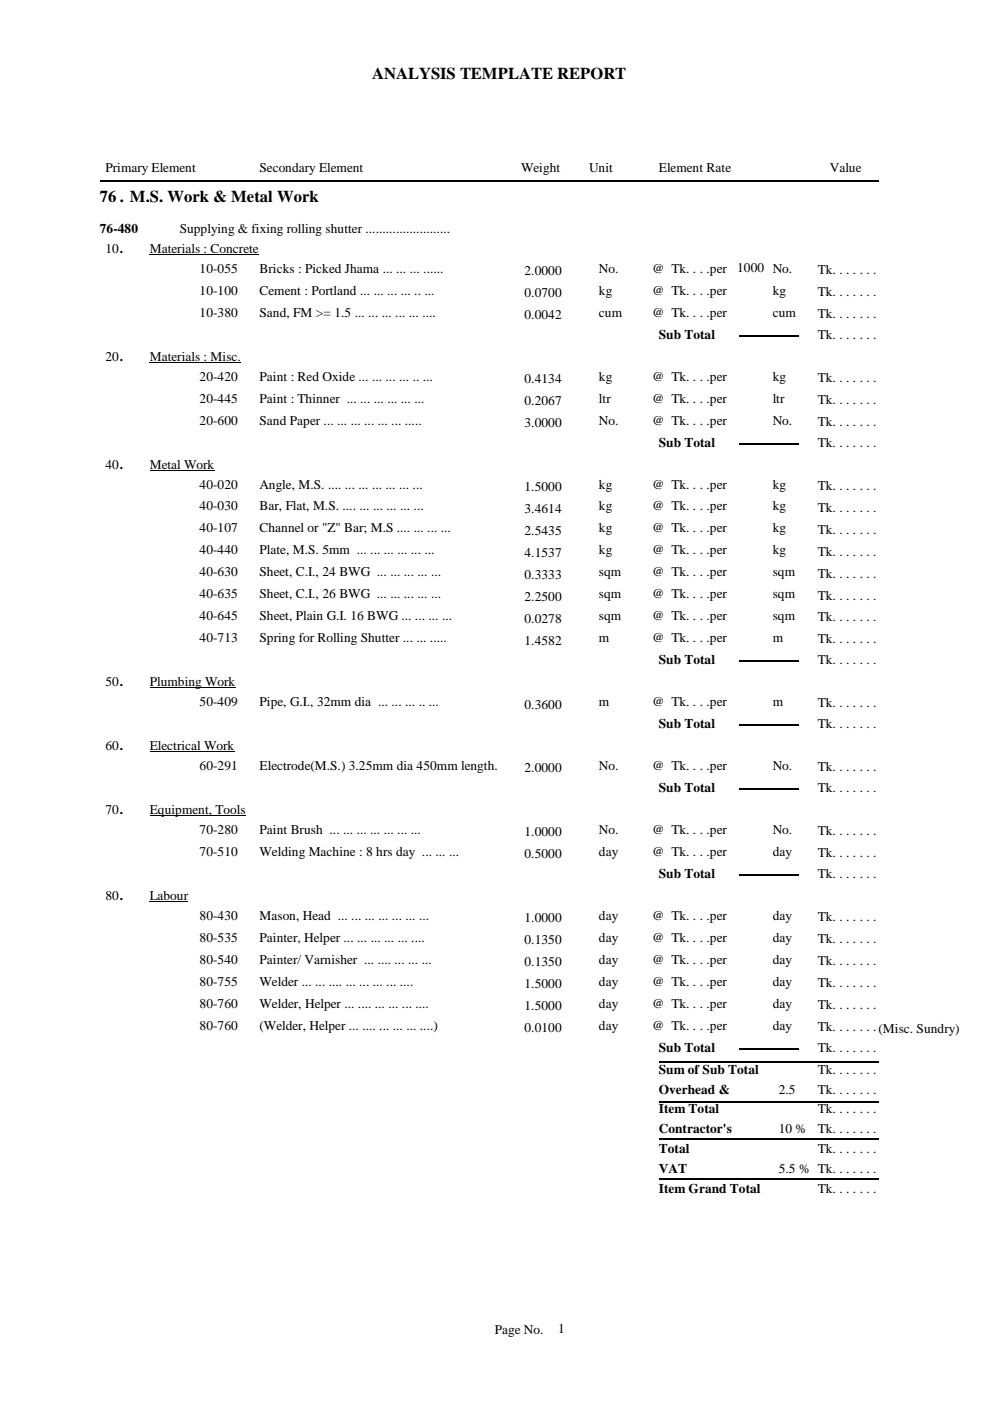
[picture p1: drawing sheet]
<svg xmlns="http://www.w3.org/2000/svg" width="210mm" height="297mm" viewBox="0 0 210 297" stroke-linecap="round" stroke-linejoin="round" font-family="sans-serif">
<defs><g id="words">
<g font-size="3.5">
<text x="78.9" y="16.7">ANALYSIS TEMPLATE REPORT</text>
<text x="21.2" y="42.8">76 . M.S. Work &amp; Metal Work</text>
</g>
<g font-size="2.8">
<text x="22.4" y="36.6">Primary Element</text>
<text x="55" y="36.6">Secondary Element</text>
<text x="110.5" y="36.6">Weight</text>
<text x="124.9" y="36.6">Unit</text>
<text x="139.7" y="36.6">Element Rate</text>
<text x="175.9" y="36.6">Value</text>
<text x="21.2" y="49.5">76-480</text>
<text x="22.4" y="53.6">10.</text>
<text x="31.7" y="53.6">Materials : Concrete</text>
<text x="38.1" y="49.5">Supplying &amp; fixing rolling shutter .........................</text>
<text x="42.3" y="57.9">10-055</text>
<text x="55" y="57.9">Bricks : Picked Jhama ... ... ... ......</text>
<text x="111.2" y="58.4">2.0000</text>
<text x="127" y="57.9">No.</text>
<text x="138.3" y="57.9">@ Tk. . . .per</text>
<text x="156.3" y="57.7">1000 No.</text>
<text x="173.4" y="58.1">Tk. . . . . . .</text>
<text x="42.3" y="62.5">10-100</text>
<text x="55" y="62.5">Cement : Portland ... ... ... ... .. ...</text>
<text x="111.2" y="63">0.0700</text>
<text x="127" y="62.5">kg</text>
<text x="138.3" y="62.5">@ Tk. . . .per</text>
<text x="163.8" y="62.5">kg</text>
<text x="173.4" y="62.8">Tk. . . . . . .</text>
<text x="42.3" y="67.2">10-380</text>
<text x="55" y="67.2">Sand, FM &gt;= 1.5 ... ... ... ... ... ....</text>
<text x="111.2" y="67.7">0.0042</text>
<text x="127" y="67.2">cum</text>
<text x="138.3" y="67.2">@ Tk. . . .per</text>
<text x="139.7" y="71.8">Sub Total</text>
<text x="163.8" y="67.2">cum</text>
<text x="173.4" y="67.4">Tk. . . . . . .</text>
<text x="173.4" y="71.8">Tk. . . . . . .</text>
<text x="22.4" y="76.5">20.</text>
<text x="31.7" y="76.5">Materials : Misc.</text>
<text x="42.3" y="80.7">20-420</text>
<text x="55" y="80.7">Paint : Red Oxide ... ... ... ... .. ...</text>
<text x="111.2" y="81.2">0.4134</text>
<text x="127" y="80.7">kg</text>
<text x="138.3" y="80.7">@ Tk. . . .per</text>
<text x="163.8" y="80.7">kg</text>
<text x="173.4" y="81">Tk. . . . . . .</text>
<text x="42.3" y="85.4">20-445</text>
<text x="55" y="85.4">Paint : Thinner ... ... ... ... ... ...</text>
<text x="111.2" y="85.9">0.2067</text>
<text x="127" y="85.4">ltr</text>
<text x="138.3" y="85.4">@ Tk. . . .per</text>
<text x="163.8" y="85.4">ltr</text>
<text x="173.4" y="85.6">Tk. . . . . . .</text>
<text x="42.3" y="90">20-600</text>
<text x="55" y="90">Sand Paper ... ... ... ... ... ... .....</text>
<text x="111.2" y="90.5">3.0000</text>
<text x="127" y="90">No.</text>
<text x="138.3" y="90">@ Tk. . . .per</text>
<text x="139.7" y="94.7">Sub Total</text>
<text x="163.8" y="90">No.</text>
<text x="173.4" y="90.3">Tk. . . . . . .</text>
<text x="173.4" y="94.7">Tk. . . . . . .</text>
<text x="22.4" y="99.3">40.</text>
<text x="31.7" y="99.3">Metal Work</text>
<text x="42.3" y="103.6">40-020</text>
<text x="55" y="103.6">Angle, M.S. .... ... ... ... ... ... ...</text>
<text x="111.2" y="104.1">1.5000</text>
<text x="127" y="103.6">kg</text>
<text x="138.3" y="103.6">@ Tk. . . .per</text>
<text x="163.8" y="103.6">kg</text>
<text x="173.4" y="103.8">Tk. . . . . . .</text>
<text x="42.3" y="108.2">40-030</text>
<text x="42.3" y="112.9">40-107</text>
<text x="55" y="108.2">Bar, Flat, M.S. .... ... ... ... ... ...</text>
<text x="55" y="112.9">Channel or &quot;Z&quot; Bar; M.S .... ... ... ...</text>
<text x="111.2" y="108.7">3.4614</text>
<text x="111.2" y="113.4">2.5435</text>
<text x="127" y="108.2">kg</text>
<text x="127" y="112.9">kg</text>
<text x="138.3" y="108.2">@ Tk. . . .per</text>
<text x="138.3" y="112.9">@ Tk. . . .per</text>
<text x="163.8" y="108.2">kg</text>
<text x="163.8" y="112.9">kg</text>
<text x="173.4" y="108.5">Tk. . . . . . .</text>
<text x="173.4" y="113.1">Tk. . . . . . .</text>
<text x="42.3" y="117.5">40-440</text>
<text x="55" y="117.5">Plate, M.S. 5mm ... ... ... ... ... ...</text>
<text x="111.2" y="118.1">4.1537</text>
<text x="127" y="117.5">kg</text>
<text x="138.3" y="117.5">@ Tk. . . .per</text>
<text x="163.8" y="117.5">kg</text>
<text x="173.4" y="117.8">Tk. . . . . . .</text>
<text x="42.3" y="122.2">40-630</text>
<text x="55" y="122.2">Sheet, C.I., 24 BWG ... ... ... ... ...</text>
<text x="111.2" y="122.7">0.3333</text>
<text x="127" y="122.2">sqm</text>
<text x="138.3" y="122.2">@ Tk. . . .per</text>
<text x="163.8" y="122.2">sqm</text>
<text x="173.4" y="122.5">Tk. . . . . . .</text>
<text x="42.3" y="126.9">40-635</text>
<text x="42.3" y="131.5">40-645</text>
<text x="55" y="126.9">Sheet, C.I., 26 BWG ... ... ... ... ...</text>
<text x="55" y="131.5">Sheet, Plain G.I. 16 BWG ... ... ... ...</text>
<text x="111.2" y="127.4">2.2500</text>
<text x="127" y="126.9">sqm</text>
<text x="127" y="131.5">sqm</text>
<text x="138.3" y="126.9">@ Tk. . . .per</text>
<text x="138.3" y="131.5">@ Tk. . . .per</text>
<text x="163.8" y="126.9">sqm</text>
<text x="163.8" y="131.5">sqm</text>
<text x="173.4" y="127.1">Tk. . . . . . .</text>
<text x="173.4" y="131.8">Tk. . . . . . .</text>
<text x="42.3" y="136.2">40-713</text>
<text x="55" y="136.2">Spring for Rolling Shutter ... ... .....</text>
<text x="111.2" y="132">0.0278</text>
<text x="111.2" y="136.7">1.4582</text>
<text x="127" y="136.2">m</text>
<text x="138.3" y="136.2">@ Tk. . . .per</text>
<text x="163.8" y="136.2">m</text>
<text x="173.4" y="136.4">Tk. . . . . . .</text>
<text x="139.7" y="140.8">Sub Total</text>
<text x="173.4" y="140.8">Tk. . . . . . .</text>
<text x="22.4" y="145.5">50.</text>
<text x="31.7" y="145.5">Plumbing Work</text>
<text x="42.3" y="149.7">50-409</text>
<text x="55" y="149.7">Pipe, G.I., 32mm dia ... ... ... .. ...</text>
<text x="127" y="149.7">m</text>
<text x="138.3" y="149.7">@ Tk. . . .per</text>
<text x="163.8" y="149.7">m</text>
<text x="173.4" y="150">Tk. . . . . . .</text>
<text x="111.2" y="150.2">0.3600</text>
<text x="139.7" y="154.4">Sub Total</text>
<text x="173.4" y="154.4">Tk. . . . . . .</text>
<text x="22.4" y="159">60.</text>
<text x="31.7" y="159">Electrical Work</text>
<text x="42.3" y="163.3">60-291</text>
<text x="55" y="163.3">Electrode(M.S.) 3.25mm dia 450mm length.</text>
<text x="111.2" y="163.8">2.0000</text>
<text x="127" y="163.3">No.</text>
<text x="138.3" y="163.3">@ Tk. . . .per</text>
<text x="139.7" y="167.9">Sub Total</text>
<text x="163.8" y="163.3">No.</text>
<text x="173.4" y="163.5">Tk. . . . . . .</text>
<text x="173.4" y="167.9">Tk. . . . . . .</text>
<text x="22.4" y="172.6">70.</text>
<text x="31.7" y="172.6">Equipment, Tools</text>
<text x="42.3" y="176.8">70-280</text>
<text x="55" y="176.8">Paint Brush ... ... ... ... ... ... ...</text>
<text x="111.2" y="177.3">1.0000</text>
<text x="127" y="176.8">No.</text>
<text x="138.3" y="176.8">@ Tk. . . .per</text>
<text x="163.8" y="176.8">No.</text>
<text x="173.4" y="177.1">Tk. . . . . . .</text>
<text x="42.3" y="181.5">70-510</text>
<text x="55" y="181.5">Welding Machine : 8 hrs day ... ... ...</text>
<text x="111.2" y="182">0.5000</text>
<text x="127" y="181.5">day</text>
<text x="138.3" y="181.5">@ Tk. . . .per</text>
<text x="163.8" y="181.5">day</text>
<text x="173.4" y="181.7">Tk. . . . . . .</text>
<text x="22.4" y="190.8">80.</text>
<text x="31.7" y="190.8">Labour</text>
<text x="139.7" y="186.1">Sub Total</text>
<text x="173.4" y="186.1">Tk. . . . . . .</text>
<text x="42.3" y="195">80-430</text>
<text x="55" y="195">Mason, Head ... ... ... ... ... ... ...</text>
<text x="111.2" y="195.5">1.0000</text>
<text x="127" y="195">day</text>
<text x="138.3" y="195">@ Tk. . . .per</text>
<text x="163.8" y="195">day</text>
<text x="173.4" y="195.3">Tk. . . . . . .</text>
<text x="42.3" y="199.7">80-535</text>
<text x="55" y="199.7">Painter, Helper ... ... ... ... ... ....</text>
<text x="111.2" y="200.2">0.1350</text>
<text x="127" y="199.7">day</text>
<text x="138.3" y="199.7">@ Tk. . . .per</text>
<text x="163.8" y="199.7">day</text>
<text x="173.4" y="199.9">Tk. . . . . . .</text>
<text x="42.3" y="204.3">80-540</text>
<text x="42.3" y="209">80-755</text>
<text x="55" y="204.3">Painter/ Varnisher ... .... ... ... ...</text>
<text x="55" y="209">Welder ... ... .... ... ... ... ... ....</text>
<text x="111.2" y="204.8">0.1350</text>
<text x="111.2" y="209.5">1.5000</text>
<text x="127" y="204.3">day</text>
<text x="127" y="209">day</text>
<text x="138.3" y="204.3">@ Tk. . . .per</text>
<text x="138.3" y="209">@ Tk. . . .per</text>
<text x="163.8" y="204.3">day</text>
<text x="163.8" y="209">day</text>
<text x="173.4" y="204.6">Tk. . . . . . .</text>
<text x="173.4" y="209.2">Tk. . . . . . .</text>
<text x="42.3" y="213.6">80-760</text>
<text x="55" y="213.6">Welder, Helper ... .... ... ... ... ....</text>
<text x="111.2" y="214.2">1.5000</text>
<text x="127" y="213.6">day</text>
<text x="138.3" y="213.6">@ Tk. . . .per</text>
<text x="163.8" y="213.6">day</text>
<text x="173.4" y="213.9">Tk. . . . . . .</text>
<text x="42.3" y="218.3">80-760</text>
<text x="55" y="218.3">(Welder, Helper ... .... ... ... ... ....)</text>
<text x="111.2" y="218.8">0.0100</text>
<text x="127" y="218.3">day</text>
<text x="138.3" y="218.3">@ Tk. . . .per</text>
<text x="163.8" y="218.3">day</text>
<text x="173.4" y="218.6">Tk. . . . . . .(Misc. Sundry)</text>
<text x="139.7" y="223">Sub Total</text>
<text x="139.7" y="227.6">Sum of Sub Total</text>
<text x="173.4" y="223">Tk. . . . . . .</text>
<text x="173.4" y="227.6">Tk. . . . . . .</text>
<text x="139.7" y="231.8">Overhead &amp;</text>
<text x="165.1" y="231.8">2.5</text>
<text x="173.4" y="231.8">Tk. . . . . . .</text>
<text x="139.7" y="235.2">Estt.</text>
<text x="139.7" y="236.1">Item Total</text>
<text x="165.1" y="235.2">%</text>
<text x="173.4" y="236.1">Tk. . . . . . .</text>
<text x="139.7" y="240.3">Contractor's</text>
<text x="139.7" y="243.7">Profit</text>
<text x="139.7" y="244.5">Total</text>
<text x="165.1" y="240.3">10 %</text>
<text x="173.4" y="240.3">Tk. . . . . . .</text>
<text x="173.4" y="244.5">Tk. . . . . . .</text>
<text x="139.7" y="248.8">VAT</text>
<text x="165.1" y="248.8">5.5 % Tk. . . . . . .</text>
<text x="139.7" y="253">Item Grand Total</text>
<text x="173.4" y="253">Tk. . . . . . .</text>
<text x="104.9" y="282.7">Page No.</text>
<text x="118.3" y="282.6">1</text>
</g>
</g></defs>
<path d="M21.2 38.3h165.1M156.6 71.2h12.7M156.6 94.1h12.7M156.6 153.7h12.7M156.6 140.2h12.7M156.6 167.3h12.7M156.6 185.5h12.7M139.7 233.6h46.6M139.7 225.1h46.6M156.6 222.3h12.7M139.7 250h46.6M139.7 241.5h46.6" fill="none" stroke="#000" stroke-width=".34"/>
<path d="M31.7 54h23.2M31.7 76.8h19.4M31.7 99.7h13.8M31.7 145.8h18.2M31.7 159.4h18M31.7 172.9h20.4M31.7 191.1h8.2" fill="none" stroke="#000" stroke-width=".21"/>
<use href="#words"/>
</svg>
